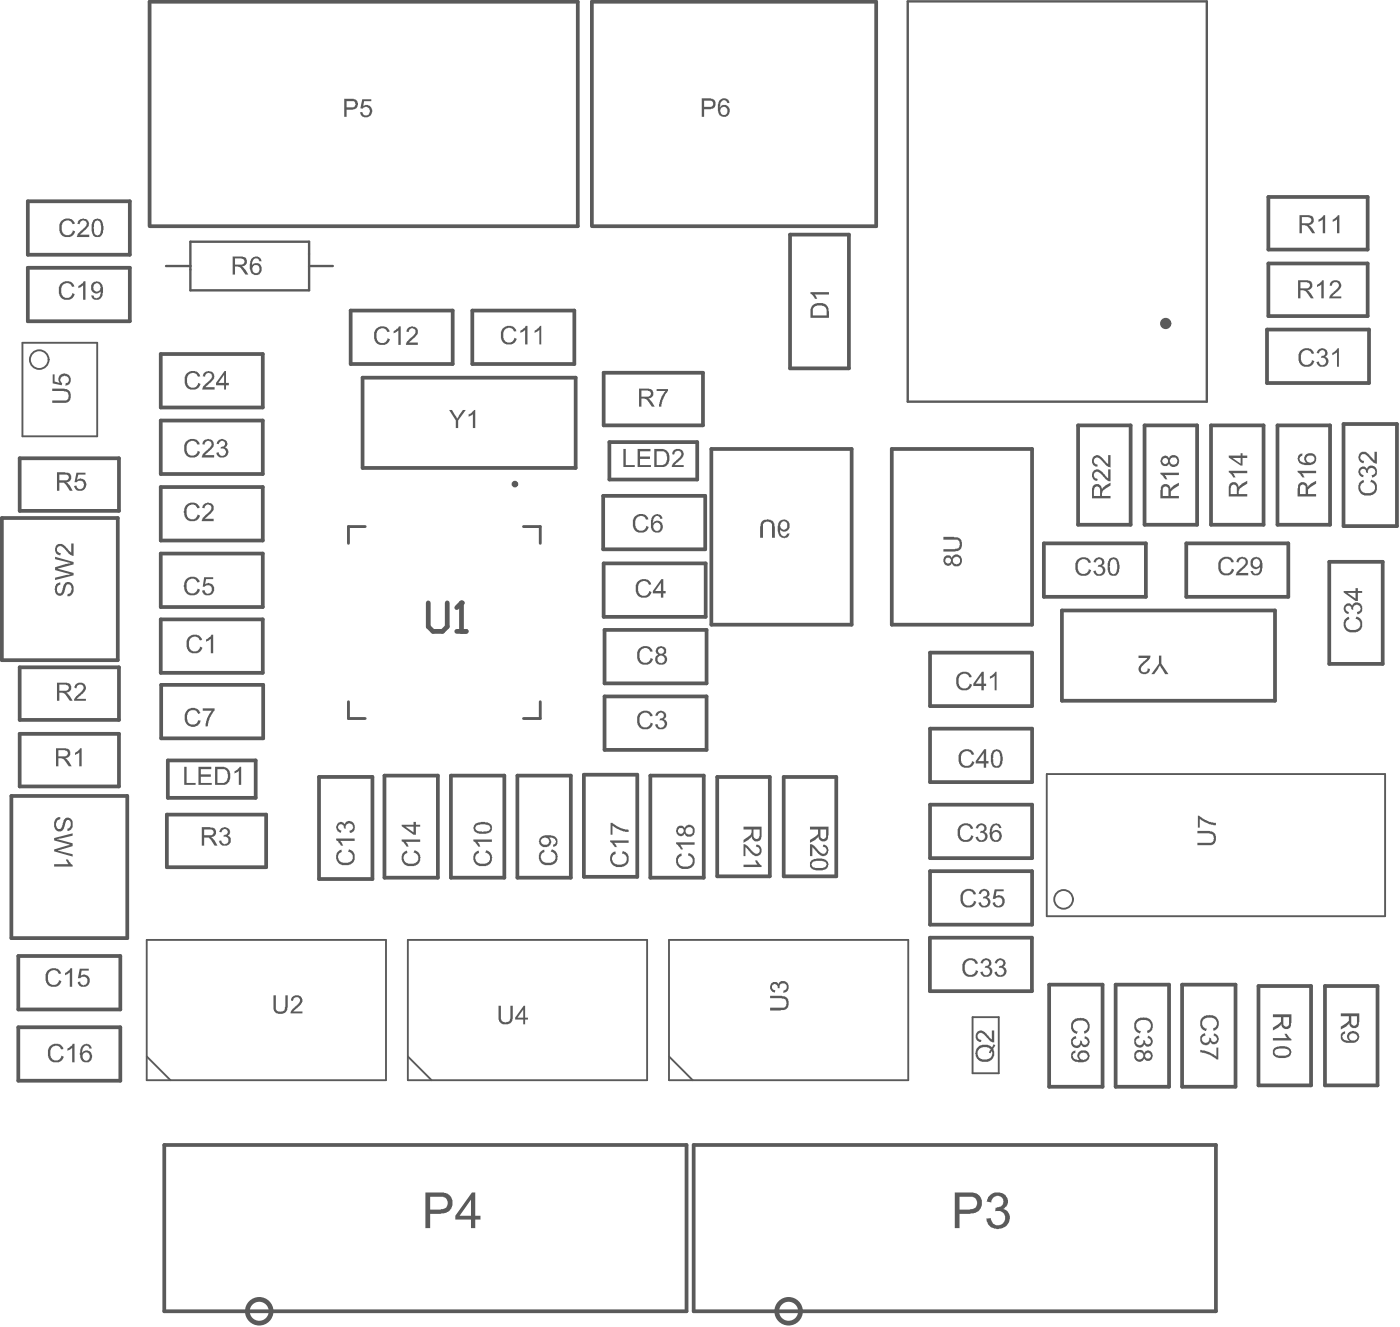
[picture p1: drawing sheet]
<svg xmlns="http://www.w3.org/2000/svg" width="249mm" height="236mm" viewBox="0 0 249 236" stroke-linecap="round" stroke-linejoin="round" font-family="sans-serif">
<path d="M161.7 .2h53.3v71.3h-53.3zM29.6 47.4h4.3M33.9 43.1h21.2v8.6h-21.2zM55.1 47.4h4.2" fill="none" stroke="#5a5a5a" stroke-width=".42"/>
<path d="M65.1 93.8h-3v3M93.3 93.8h2.9v3M62.1 125v3h3M96.2 125v3h-2.9" fill="none" stroke="#5a5a5a" stroke-width=".51"/>
<path d="M4 61.1h13.3v16.6h-13.3zM186.5 137.9h60.3v25.3h-60.3zM26.1 167.4h42.7v25h-42.7zM72.7 167.4h42.6v25h-42.6zM119.2 167.4h42.6v25h-42.6zM26.1 188.2l4.3 4.2M72.7 188.2l4.2 4.2M119.2 188.2l4.2 4.2M173.3 181.2h4.6v10h-4.6z" fill="none" stroke="#5a5a5a" stroke-width=".33"/>
<g fill="none" stroke="#5a5a5a" stroke-width=".67">
<path d="M5 35.9h18.1v9.5h-18.1zM226 35.1h17.7v9.4h-17.7zM5 47.7h18.1v9.5h-18.1zM26.6 40.3v-40h76.3v40h-76.1M62.5 55.3h18.1v9.5h-18.1zM84.1 55.3h18.2v9.5h-18.2zM105.4 40.3v-40h50.7v40h-50.5M140.7 41.8h10.5v23.8h-10.5zM225.7 58.7h18.2v9.5h-18.2zM226 46.9h17.7v9.4h-17.7zM28.6 63.1h18.2v9.5h-18.2zM28.6 74.9h18.2v9.5h-18.2z"/>
<path d="M64.6 67.3h38v16h-38zM107.5 66.4h17.7v9.4h-17.7zM108.6 78.7h15.6v6.7h-15.6zM126.7 80h25v31.3h-25zM158.9 80h25v31.3h-25zM192.1 75.8h9.3v17.7h-9.3zM203.9 75.8h9.4v17.7h-9.4zM215.7 75.8h9.4v17.7h-9.4zM227.6 75.8h9.4v17.7h-9.4zM239.4 75.5h9.5v18.2h-9.5zM.3 92.3h20.7v25.3h-20.7zM3.5 81.6h17.7v9.4h-17.7z"/>
<path d="M28.6 86.8h18.2v9.5h-18.2zM28.6 98.6h18.2v9.5h-18.2zM107.5 88.3h18.1v9.5h-18.1zM186 96.8h18.1v9.5h-18.1zM211.3 96.8h18.2v9.5h-18.2zM3.5 118.9h17.7v9.3h-17.7zM28.6 110.3h18.2v9.5h-18.2zM107.5 100.4h18.2v9.5h-18.2zM107.7 112.2h18.2v9.5h-18.2zM165.7 116.2h18.2v9.6h-18.2zM189.2 108.7h37.9v16.1h-37.9zM236.8 100.1h9.5v18.2h-9.5z"/>
<path d="M3.5 130.7h17.7v9.4h-17.7zM28.7 122h18.2v9.5h-18.2zM29.9 135.4h15.7v6.7h-15.7zM56.8 138.4h9.6v18.2h-9.6zM68.5 138.1h9.5v18.2h-9.5zM80.3 138.1h9.6v18.2h-9.6zM92.2 138.1h9.5v18.2h-9.5zM104 138h9.5v18.2h-9.5zM107.7 124h18.2v9.6h-18.2zM115.9 138.1h9.5v18.2h-9.5zM127.8 138.4h9.3v17.7h-9.3zM139.6 138.4h9.4v17.7h-9.4z"/>
<path d="M165.7 129.8h18.2v9.5h-18.2zM2 141.8h20.7v25.3h-20.7zM29.7 145.1h17.7v9.4h-17.7zM165.7 143.3h18.2v9.5h-18.2zM165.7 155.2h18.2v9.5h-18.2zM3.3 170.3h18.1v9.5h-18.1zM165.7 167h18.1v9.5h-18.1zM186.9 175.4h9.5v18.2h-9.5zM198.8 175.4h9.5v18.2h-9.5zM210.6 175.4h9.5v18.2h-9.5zM224.2 175.6h9.4v17.7h-9.4zM236 175.6h9.4v17.7h-9.4z"/>
<path d="M3.3 183h18.1v9.5h-18.1zM29.3 203.9h93v29.7h-93zM123.6 203.9h93v29.7h-93z"/>
</g>
<g fill="#5a5a5a">
<path d="M113.9 126.9h.1a1.38 1.38 0 0 1 2.3 .6l-.4 .1a1.01 1.01 0 0 0-1.2-.7 1.01 1.01 0 0 0-.8 1.2 1.17 1.17 0 0 0 .6 1.4 .93 .93 0 0 0 1.4-.8l.4 .3a1.46 1.46 0 0 1-1.8 .9 1.46 1.46 0 0 1-1-1.8 1.37 1.37 0 0 1 .4-1.1z"/>
<path d="M117.1 126.8a.98 .98 0 0 1 1.1-.1 .98 .98 0 0 1 .5 1l-.5 .4a.92 .92 0 0 1 .6 1.1 .92 .92 0 0 1-1 .7 .89 .89 0 0 1-1.1-.9h.4a.64 .64 0 0 0 .7 .6 .64 .64 0 0 0 .6-.6 .6 .6 0 0 0-.3-.6 .6 .6 0 0 0-.6 0l.2-.5a.34 .34 0 0 0 .5-.2 .54 .54 0 0 0-.4-.8 .54 .54 0 0 0-.7 .6l-.4-.1z"/>
<path d="M113.2 91.9h.1a1.38 1.38 0 0 1 2.2 .6l-.4 .1a1 1 0 0 0-1.1-.7 1 1 0 0 0-.8 1.1 1.33 1.33 0 0 0 .7 1.5 .89 .89 0 0 0 1.2-.8l.4 .1a1.39 1.39 0 0 1-1.9 1 1.81 1.81 0 0 1-.7-2.5z"/>
<path d="M60.3 151.6l.5-.3 .1 .4a1 1 0 0 0-.7 1.2 1 1 0 0 0 1.1 .8 1.33 1.33 0 0 0 1.5-.8v-.1a1 1 0 0 0-.8-1.1l.3-.4a1.46 1.46 0 0 1 .9 1.8 1.46 1.46 0 0 1-1.8 1 1.5 1.5 0 0 1-1.4-2.1z"/>
<path d="M59.9 149.4h3.3v.4h-2.6l.6 .8h-.5l-.4-.7-.4-.2z"/>
<path d="M60.3 146.5a.85 .85 0 0 1 1.1 .2v.1a.92 .92 0 0 1 1.1-.6 .92 .92 0 0 1 .7 1 .89 .89 0 0 1-.9 1.1v-.3a.68 .68 0 0 0 .6-.7 .68 .68 0 0 0-.8-.6 .68 .68 0 0 0-.5 .8l.1 .1h-.4a.64 .64 0 0 0-.3-.7 .64 .64 0 0 0-.7 .1 .64 .64 0 0 0 .5 .9l-.2 .4a1.08 1.08 0 0 1-.3-1.8z"/>
<path d="M72 151.7l.5-.2 .1 .4a1.03 1.03 0 0 0-.6 1.3 1.03 1.03 0 0 0 1.3 .6h.1a.98 .98 0 0 0 1-.6 .98 .98 0 0 0-.3-1.1l-.2-.2h-.2l.1-.4a1.34 1.34 0 0 1 1.1 1.7 1.9 1.9 0 0 1-2.8 .8l-.1-.1a1.64 1.64 0 0 1 0-2.2z"/>
<path d="M71.6 149.5h3.3v.4h-2.6l.5 .9h-.4l-.3-.6-.5-.3z"/>
<path d="M80 73h.5l.8 1.3a.22 .22 0 0 0 .2 .2 .22 .22 0 0 0 .2-.3l.8-1.2h.5l-1.4 1.9v1.3h-.4v-1.3z"/>
<path d="M83.5 73.8l.4-.2 .5-.6h.3v3.2h-.5v-2.5l-.1 .3-.5 .2z"/>
<path d="M109.3 151.7l.3-.1 .1 .5a1 1 0 0 0-.7 1 1 1 0 0 0 1 .9h.2a1.29 1.29 0 0 0 1.4-.5 1.02 1.02 0 0 0-.8-1.5l.2-.4a1.33 1.33 0 0 1 1 1.6 1.45 1.45 0 0 1-1.7 1.2 1.5 1.5 0 0 1-1.5-.9 1.5 1.5 0 0 1 .5-1.8z"/>
<path d="M108.7 149.7h3.3v.4h-2.5l.5 .8h-.5l-.4-.7-.4-.3z"/>
<path d="M108.8 146.6h.3l1.5 .9 1.4 .3v.4l-1-.1-1.2-.5-.7-.5v1.6h-.3z"/>
<path d="M113.9 115.4h.1a1.38 1.38 0 0 1 2.3 .6l-.4 .1a1 1 0 0 0-1.2-.7 1 1 0 0 0-.8 1.1 1.33 1.33 0 0 0 .8 1.5 .89 .89 0 0 0 1.2-.8l.4 .2a1.39 1.39 0 0 1-1.9 .9 1.81 1.81 0 0 1-.7-2.5z"/>
<path d="M113.7 103.5h.1a1.38 1.38 0 0 1 2.3 .6l-.5 .1a1 1 0 0 0-1.1-.7 1 1 0 0 0-.8 1.1 1.33 1.33 0 0 0 .7 1.5 .89 .89 0 0 0 1.2-.8l.5 .1a1.39 1.39 0 0 1-2 1 1.81 1.81 0 0 1-.7-2.5z"/>
<path d="M120.9 152.2l.5-.2 .1 .4a1.01 1.01 0 0 0-.7 1.2 1.01 1.01 0 0 0 1.2 .8 1.1 1.1 0 0 0 1.1-.4 1.1 1.1 0 0 0 .1-1.3l-.2-.2-.4-.1 .1-.4a1.42 1.42 0 0 1 1.1 1.1 1.42 1.42 0 0 1-.6 1.4 2.36 2.36 0 0 1-2.3-.1 1.64 1.64 0 0 1 0-2.2z"/>
<path d="M120.4 150h3.3v.5h-2.5l.4 .6v.2h-.3l-.4-.7-.5-.3z"/>
<path d="M168.1 95.6l1.9 .1a1.26 1.26 0 0 1 1.2 .5 1.26 1.26 0 0 1 .1 1.4 1.36 1.36 0 0 1-1.4 .6h-1.8v-.4l2.2-.1a.7 .7 0 0 0 .6-1 .78 .78 0 0 0-1-.6h-1.8z"/>
<path d="M194.9 83.8a1.28 1.28 0 0 1 1.7 .6l.8 .8v-1.6h.4v2.1a1.35 1.35 0 0 1-1.1-.7l-.3-.3a1.33 1.33 0 0 0-1.1-.7 .65 .65 0 0 0-.4 .8 .65 .65 0 0 0 .7 .5l-.1 .3a1.03 1.03 0 0 1-1-1.2z"/>
<path d="M194.9 81.2a1.16 1.16 0 0 1 1.6 .5l.9 1v-1.6h.4v2.2l-.1-.1a1.4 1.4 0 0 1-1-.8l-.2-.1a1.34 1.34 0 0 0-1.2-.8 .65 .65 0 0 0-.4 .7 .65 .65 0 0 0 .7 .6l-.1 .4a1.11 1.11 0 0 1-1-.8 1.11 1.11 0 0 1 .4-1.2z"/>
<path d="M242.4 85.7l.5-.2 .1 .4a1 1 0 0 0-.7 1.2 1 1 0 0 0 1.1 .7 1.33 1.33 0 0 0 1.6-.7 .89 .89 0 0 0-.9-1.2l.3-.4a1.46 1.46 0 0 1 .9 1.8 1.46 1.46 0 0 1-1.8 1 1.5 1.5 0 0 1-1.4-2.2z"/>
<path d="M242.4 83.2a.73 .73 0 0 1 1.1 .3 .92 .92 0 0 1 1.1-.6 .92 .92 0 0 1 .7 1v.1a1.03 1.03 0 0 1-.8 1l-.1-.4a.64 .64 0 0 0 .6-.6 .64 .64 0 0 0-.6-.7 .6 .6 0 0 0-.6 .3 .6 .6 0 0 0 0 .7l-.4-.2a.34 .34 0 0 0-.3-.5 .54 .54 0 0 0-.8 .4 .54 .54 0 0 0 .6 .6l-.1 .4a1.08 1.08 0 0 1-.4-1.8z"/>
<path d="M242.4 80.6a1.16 1.16 0 0 1 1.6 .5l.9 .9v-1.5h.4l-.1 2.1a3.8 3.8 0 0 1-1.7-1.5 .62 .62 0 0 0-1 0 .62 .62 0 0 0 .4 1v.4a1.06 1.06 0 0 1-.6-1.8z"/>
<path d="M174.2 183.7a1.16 1.16 0 0 1 1.6 .5l.9 1v-1.7h.4l-.1 2.2a1.35 1.35 0 0 1-1.1-.8l-.1-.2a1.45 1.45 0 0 0-1.2-.7 .65 .65 0 0 0-.5 .7 .65 .65 0 0 0 .7 .5v.5a1.15 1.15 0 0 1-.6-2z"/>
<path d="M202.6 181.5l.5-.2h.6a1.52 1.52 0 0 1 1.5 .6 1.52 1.52 0 0 1 0 1.6l-.8 .6v-.5a1 1 0 0 0 .6-1.1 1 1 0 0 0-1.1-.8 1.33 1.33 0 0 0-1.5 .7 1.02 1.02 0 0 0 .9 1.2l-.3 .5a1.49 1.49 0 0 1-.4-2.6z"/>
<path d="M202.4 184.6l.5-.1 .1 .4a.64 .64 0 0 0-.7 .6 .64 .64 0 0 0 .7 .7 .6 .6 0 0 0 .6-.3 .6 .6 0 0 0 0-.7l.4 .2a.34 .34 0 0 0 .3 .5 .54 .54 0 0 0 .7-.4 .54 .54 0 0 0-.6-.6l.1-.4a.98 .98 0 0 1 .9 1.1 .98 .98 0 0 1-1.1 .8l-.5-.4a.92 .92 0 0 1-1 .6 .92 .92 0 0 1-.7-.9v-.6z"/>
<path d="M214.3 181.1l.5-.3h.6a1.52 1.52 0 0 1 1.5 .7 1.52 1.52 0 0 1 .1 1.6l-.8 .5-.1-.4a1 1 0 0 0 .7-1.2 1 1 0 0 0-1.1-.7 1.33 1.33 0 0 0-1.5 .7 1.02 1.02 0 0 0 .8 1.2l-.2 .4a1.49 1.49 0 0 1-.5-2.5z"/>
<path d="M214.2 184.2l.5-.1 .1 .4a.64 .64 0 0 0-.7 .6 .64 .64 0 0 0 .7 .6 .6 .6 0 0 0 .6-.2 .6 .6 0 0 0 0-.7l.4 .2a.34 .34 0 0 0 .2 .5 .54 .54 0 0 0 .8-.4 .54 .54 0 0 0-.6-.6l.1-.4a.98 .98 0 0 1 .8 1.1 .98 .98 0 0 1-1.1 .8l-.4-.4a.92 .92 0 0 1-1 .6 .92 .92 0 0 1-.8-1v-.6z"/>
<path d="M213.8 187l1.6 .4 .8 .4 .5 .4v-1.6h.3v2.1h-.3l-1.2-.8-.9-.4-.8-.1z"/>
<path d="M9 186.3h.1a1.38 1.38 0 0 1 2.2 .5l-.4 .1a1 1 0 0 0-1.2-.6 1 1 0 0 0-.7 1.1 1.33 1.33 0 0 0 .7 1.5 .89 .89 0 0 0 1.2-.9l.4 .2a1.39 1.39 0 0 1-1.9 .9 1.81 1.81 0 0 1-.7-2.4z"/>
<path d="M12.1 186.7l.6-.4 .2-.4h.4v3.3h-.4v-2.5l-.9 .5z"/>
<path d="M8.5 172.8h.1a1.38 1.38 0 0 1 2.3 .6l-.4 .1a1 1 0 0 0-1.2-.7 1 1 0 0 0-.8 1.1 1.33 1.33 0 0 0 .8 1.5 .89 .89 0 0 0 1.2-.8l.4 .1a1.39 1.39 0 0 1-1.9 1 1.81 1.81 0 0 1-.7-2.5z"/>
<path d="M11.7 173.2l.6-.3 .2-.4h.4v3.3h-.5v-2.6l-.8 .5z"/>
<path d="M14.2 172.5h1.6v.4h-1.3l-.1 .9a1.06 1.06 0 0 1 1.4 .3 1.06 1.06 0 0 1-.2 1.4 1.25 1.25 0 0 1-1.6-.1l-.1-.5 .4-.1a.64 .64 0 0 0 .6 .7 .64 .64 0 0 0 .7-.7 .72 .72 0 0 0-.4-.8 .72 .72 0 0 0-.9 .2h-.4z"/>
<path d="M13.4 134l.5-.2 .4-.5h.2v3.2h-.4v-2.5l-.1 .2-.6 .3z"/>
<path d="M13.6 84.2h1.6v.3h-1.2l-.2 1a1 1 0 0 1 1.3 0 1 1 0 0 1 .1 1.3 1.08 1.08 0 0 1-1.1 .6 1.08 1.08 0 0 1-.9-.8l.4-.1a.68 .68 0 0 0 .8 .6 .68 .68 0 0 0 .6-.8 .76 .76 0 0 0-.6-.7 .76 .76 0 0 0-.8 .3h-.3z"/>
<path d="M10.9 50.4h.1a1.38 1.38 0 0 1 2.3 .6l-.4 .1a1 1 0 0 0-1.2-.7 1 1 0 0 0-.8 1.1 1.33 1.33 0 0 0 .8 1.6 .89 .89 0 0 0 1.2-.9l.4 .2a1.39 1.39 0 0 1-2 .9 1.81 1.81 0 0 1-.6-2.4z"/>
<path d="M14 50.9l.6-.4 .3-.4h.3v3.3h-.4v-2.5l-.8 .5z"/>
<path d="M11 39.3h.1a1.38 1.38 0 0 1 2.3 .6h-.5a1 1 0 0 0-1.1-.6 1 1 0 0 0-.8 1.1 1.33 1.33 0 0 0 .8 1.5 .89 .89 0 0 0 1.1-.9l.5 .2a1.39 1.39 0 0 1-2 .9 1.81 1.81 0 0 1-.7-2.4z"/>
<path d="M14.2 39.1a1.04 1.04 0 0 1 1.6 .7 1.33 1.33 0 0 1-.7 1.2l-.8 .8h1.6v.4h-2.2a2.72 2.72 0 0 1 1.4-1.6v-.1a.89 .89 0 0 0 .2-1.1 .66 .66 0 0 0-.7-.1 .66 .66 0 0 0-.4 .6h-.4l.1-.5z"/>
<path d="M39.4 147.5a1.07 1.07 0 0 1 1.5 .2 .89 .89 0 0 1-.3 1.1h-.1a.85 .85 0 0 1 .6 .7 .85 .85 0 0 1-.3 .9 1.04 1.04 0 0 1-1.1 .2 1.04 1.04 0 0 1-.7-.8l.4-.1a.64 .64 0 0 0 .7 .6 .64 .64 0 0 0 .6-.6 .64 .64 0 0 0-.6-.7l-.3 .1 .1-.3a.57 .57 0 0 0 .6-.5 .57 .57 0 0 0-.3-.6l-.6 .1-.2 .5-.3-.1z"/>
<path d="M33.6 126.3h.1a1.38 1.38 0 0 1 2 .7l-.4 .2a.94 .94 0 0 0-1-.8 .94 .94 0 0 0-.9 1 1.53 1.53 0 0 0 .3 1.5 1.06 1.06 0 0 0 1.7-.6l.4 .1-.1 .1a1.44 1.44 0 0 1-1.7 .9 1.44 1.44 0 0 1-1.1-1.6 1.93 1.93 0 0 1 .7-1.5z"/>
<path d="M36.1 126.2h2.1v.4l-.2 .2-.6 1-.4 1.6h-.4l.1-.9 .6-1.4 .4-.5h-1.6z"/>
<path d="M33.7 113.4a1.38 1.38 0 0 1 2.3 .6l-.4 .1a1 1 0 0 0-1.2-.7 1 1 0 0 0-.7 1.1 1.33 1.33 0 0 0 .7 1.5 .89 .89 0 0 0 1.2-.8l.4 .1a1.39 1.39 0 0 1-1.9 1 1.81 1.81 0 0 1-.7-2.5z"/>
<path d="M36.8 113.8l.6-.3 .2-.4h.4v3.3h-.4v-2.6l-.9 .5z"/>
<path d="M33.2 78.5h.1a1.38 1.38 0 0 1 2.3 .6l-.4 .1a1.01 1.01 0 0 0-1.2-.7 1.01 1.01 0 0 0-.8 1.2 1.17 1.17 0 0 0 .6 1.4 .93 .93 0 0 0 1.4-.8l.4 .3a1.46 1.46 0 0 1-1.8 .9 1.46 1.46 0 0 1-1-1.8 1.37 1.37 0 0 1 .4-1.1z"/>
<path d="M36.5 78.4a1.04 1.04 0 0 1 1.6 .6 1.33 1.33 0 0 1-.7 1.2l-.9 .9h1.6v.4h-2.2a2.72 2.72 0 0 1 1.4-1.6v-.1a.89 .89 0 0 0 .3-1.1 .69 .69 0 0 0-1.1 .5l-.5-.1 .1-.4z"/>
<path d="M39 78.4a.97 .97 0 0 1 1-.1 .97 .97 0 0 1 .5 .9l-.1 .3-.3 .2a.93 .93 0 0 1 .6 1.1 .93 .93 0 0 1-1.1 .7 .87 .87 0 0 1-1-.9h.3a.68 .68 0 0 0 .8 .6 .68 .68 0 0 0 .5-.8 .68 .68 0 0 0-.8-.5l-.1 .1v-.4a.64 .64 0 0 0 .7-.3 .64 .64 0 0 0-.1-.7 .64 .64 0 0 0-.9 .5l-.4-.1 .1-.3z"/>
<path d="M33.3 66.4h.1a1.38 1.38 0 0 1 2.3 .6l-.4 .1a1 1 0 0 0-1.2-.7 1 1 0 0 0-.8 1.1 1.33 1.33 0 0 0 .8 1.5 .89 .89 0 0 0 1.2-.8l.4 .2a1.39 1.39 0 0 1-2 .9 1.81 1.81 0 0 1-.6-2.5z"/>
<path d="M36.5 66.3a1.04 1.04 0 0 1 1.6 .6 1.33 1.33 0 0 1-.6 1.2l-.9 .9h1.6v.4h-2.2a2.72 2.72 0 0 1 1.4-1.6 1.03 1.03 0 0 0 .2-1.2 .66 .66 0 0 0-.7-.1 .66 .66 0 0 0-.4 .6l-.4-.1 .1-.4z"/>
<path d="M67.1 58.5h.1a1.38 1.38 0 0 1 2.2 .6h-.4a1 1 0 0 0-1.1-.6 1 1 0 0 0-.8 1.1 1.33 1.33 0 0 0 .7 1.5 .89 .89 0 0 0 1.2-.9l.4 .2a1.39 1.39 0 0 1-1.9 .9 1.81 1.81 0 0 1-.7-2.4z"/>
<path d="M70.2 58.9l.6-.3 .3-.5h.3v3.3h-.4v-2.5l-.9 .5z"/>
<path d="M72.8 58.3a1.06 1.06 0 0 1 1.6 .6 1.64 1.64 0 0 1-.7 1.3l-.8 .8h1.5v.4h-2.1l.2-.6 .7-.6a1.35 1.35 0 0 0 .8-1.4 .63 .63 0 0 0-.6-.3 .63 .63 0 0 0-.6 .5v.1h-.4l.1-.5z"/>
<path d="M64.5 17.7h1.6v.3h-1.2l-.1 .9a1.01 1.01 0 0 1 1.3 .1 1.01 1.01 0 0 1 0 1.3 1.08 1.08 0 0 1-1.1 .6 1.08 1.08 0 0 1-.9-.9h.4a.68 .68 0 0 0 .8 .6 .68 .68 0 0 0 .6-.8 .68 .68 0 0 0-.5-.8 .68 .68 0 0 0-.8 .4l-.4-.1z"/>
<path d="M88.8 179.1h.4v2.1a.86 .86 0 0 0 1 .9 .86 .86 0 0 0 .7-1.1v-1.9h.5v1.9a1.23 1.23 0 0 1-.5 1.3l-.6 .1a1.19 1.19 0 0 1-1.5-1.4z"/>
<path d="M89.7 58.4a1.38 1.38 0 0 1 2.3 .6l-.4 .1a1 1 0 0 0-1.2-.7 1 1 0 0 0-.7 1.1 1.33 1.33 0 0 0 .7 1.5 .89 .89 0 0 0 1.2-.8l.4 .1a1.39 1.39 0 0 1-1.9 1 1.81 1.81 0 0 1-.7-2.5z"/>
<path d="M92.8 58.8l.6-.3 .2-.5h.4v3.3h-.4v-2.5l-.9 .5z"/>
<path d="M95.3 58.8l.6-.3 .3-.5h.2v3.3h-.3v-2.5l-.9 .5z"/>
<path d="M135.9 92.7h.1a1.46 1.46 0 0 1 1.9 .4l.1 .7v2h-.5v-2a.82 .82 0 0 0-.6-.9 .82 .82 0 0 0-1 .6v2.3h-.5l.1-2.1a1.08 1.08 0 0 1 .4-1z"/>
<path d="M171.5 158.7h.1a1.38 1.38 0 0 1 2.3 .6h-.4a1.01 1.01 0 0 0-1.2-.6 1.01 1.01 0 0 0-.8 1.2 1.17 1.17 0 0 0 .6 1.3 .93 .93 0 0 0 1.4-.8l.4 .3a1.46 1.46 0 0 1-1.8 .9 1.46 1.46 0 0 1-1-1.7 1.37 1.37 0 0 1 .4-1.1z"/>
<path d="M174.8 158.5a.98 .98 0 0 1 1 0 .98 .98 0 0 1 .5 .9l-.4 .5a.92 .92 0 0 1 .5 1 .92 .92 0 0 1-1 .7 .89 .89 0 0 1-1.1-.8l.5-.1a.64 .64 0 0 0 .6 .7 .64 .64 0 0 0 .6-.7 .6 .6 0 0 0-.2-.6 .6 .6 0 0 0-.7 0l.2-.4a.34 .34 0 0 0 .5-.3 .54 .54 0 0 0-.4-.7 .54 .54 0 0 0-.6 .6l-.5-.1z"/>
<path d="M177.2 158.4h1.6v.4h-1.3l-.1 .9a1.06 1.06 0 0 1 1.4 .2 1.06 1.06 0 0 1-.2 1.5 1.04 1.04 0 0 1-1 .2 1.04 1.04 0 0 1-.7-.8l.4-.1a.64 .64 0 0 0 .6 .7 .64 .64 0 0 0 .7-.7 .72 .72 0 0 0-.4-.8 .72 .72 0 0 0-.8 .1l-.5 .1z"/>
<path d="M171 147h.1a1.38 1.38 0 0 1 2.3 .6l-.4 .1a1.01 1.01 0 0 0-1.2-.7 1.01 1.01 0 0 0-.8 1.2 1.17 1.17 0 0 0 .6 1.3 .93 .93 0 0 0 1.4-.7l.4 .2a1.46 1.46 0 0 1-1.8 .9 1.46 1.46 0 0 1-1-1.7 1.37 1.37 0 0 1 .4-1.1z"/>
<path d="M174.2 146.8a.98 .98 0 0 1 1.1 0 .98 .98 0 0 1 .5 .9l-.5 .5a.92 .92 0 0 1 .6 1 .92 .92 0 0 1-1 .7 .89 .89 0 0 1-1.1-.8l.4-.1a.64 .64 0 0 0 .7 .7 .64 .64 0 0 0 .6-.7 .6 .6 0 0 0-.3-.6 .6 .6 0 0 0-.6 0l.2-.4a.34 .34 0 0 0 .5-.3 .54 .54 0 0 0-.4-.7 .54 .54 0 0 0-.7 .6l-.4-.1z"/>
<path d="M171.2 133.8h.1a1.38 1.38 0 0 1 2.3 .6l-.5 .1a1 1 0 0 0-1.1-.7 1 1 0 0 0-.8 1.1 1.33 1.33 0 0 0 .8 1.5 .89 .89 0 0 0 1.1-.8l.5 .1a1.39 1.39 0 0 1-2 1 1.81 1.81 0 0 1-.7-2.5z"/>
<path d="M170.8 120h.1a1.38 1.38 0 0 1 2.2 .6l-.4 .1a1 1 0 0 0-1.1-.7 1 1 0 0 0-.8 1.1 1.33 1.33 0 0 0 .7 1.5 .89 .89 0 0 0 1.2-.8l.4 .1a1.39 1.39 0 0 1-1.9 1 1.81 1.81 0 0 1-.7-2.5z"/>
<path d="M176.4 120.4l.6-.3 .3-.4h.2v3.3h-.3v-2.6l-.8 .5z"/>
<path d="M192 99.6h.1a1.38 1.38 0 0 1 2.3 .6l-.4 .1a1.01 1.01 0 0 0-1.3-.7 1.01 1.01 0 0 0-.7 1.2 1.17 1.17 0 0 0 .6 1.3 .93 .93 0 0 0 1.4-.7l.4 .2a1.46 1.46 0 0 1-1.8 1 1.46 1.46 0 0 1-1-1.8 1.37 1.37 0 0 1 .4-1.1z"/>
<path d="M195.2 99.4a.98 .98 0 0 1 1.1 0 .98 .98 0 0 1 .4 1l-.4 .4a.92 .92 0 0 1 .6 1.1 .92 .92 0 0 1-1 .7 .89 .89 0 0 1-1.1-.9l.4-.1a.64 .64 0 0 0 .7 .7 .64 .64 0 0 0 .6-.7 .6 .6 0 0 0-.3-.6 .6 .6 0 0 0-.6 0l.1-.4a.34 .34 0 0 0 .5-.2 .54 .54 0 0 0-.4-.8 .54 .54 0 0 0-.6 .6l-.4-.1z"/>
<path d="M213.3 148h2a1.31 1.31 0 0 1 1.3 .9 1.31 1.31 0 0 1-.5 1.5l-.2 .1h-2.6v-.4h1.9a.87 .87 0 0 0 .9-.3 .87 .87 0 0 0 0-1l-.1-.2-.6-.2h-2.1z"/>
<path d="M213.4 145.3h.3l.6 .5 1.1 .6 1.2 .2v.4l-1.2-.2-1.7-.9v1.5h-.3z"/>
<path d="M217.5 99.5h.1a1.38 1.38 0 0 1 2.2 .6l-.4 .1a1 1 0 0 0-1.2-.7 1 1 0 0 0-.7 1.1 1.33 1.33 0 0 0 .7 1.5 .89 .89 0 0 0 1.2-.8l.4 .2a1.39 1.39 0 0 1-1.9 .9 1.81 1.81 0 0 1-.7-2.5z"/>
<path d="M220.7 99.3a1.04 1.04 0 0 1 1.6 .7 1.33 1.33 0 0 1-.7 1.2l-.8 .9h1.6v.4h-2.2a2.72 2.72 0 0 1 1.3-1.6 1.03 1.03 0 0 0 .3-1.2 .66 .66 0 0 0-.7-.1 .66 .66 0 0 0-.4 .6l-.4-.1v-.4z"/>
<path d="M10.2 145.6l.5-.1v.4a.98 .98 0 0 0-.7 .8 .98 .98 0 0 0 .4 1h.3l.3-.3 .2-.6a1.15 1.15 0 0 1 1-1.2 1.32 1.32 0 0 1 .4 2.2l-.6 .2v-.4a.85 .85 0 0 0 .6-.7 .85 .85 0 0 0-.3-.8h-.3a1.46 1.46 0 0 0-.5 1.1 .94 .94 0 0 1-1.1 .9 .94 .94 0 0 1-.8-1.1 1.29 1.29 0 0 1 .6-1.4z"/>
<path d="M9.6 149.3l3.3-.9v.4l-2.7 .6 2.7 .8v.5l-2.7 .8 2.7 .6v.5l-3.3-1v-.3l2.9-.8-2.9-.8z"/>
<path d="M9.6 153.9h2.6l-.4-.7v-.1h.3l.4 .7 .4 .3v.3h-3.3z"/>
<path d="M13.6 121.8a1.07 1.07 0 0 1 1.7 .8l-.2 .6-1.4 1.2 1.6 .1v.3h-2.1a1.35 1.35 0 0 1 .8-1.1l.2-.2a1.33 1.33 0 0 0 .7-1.1 .65 .65 0 0 0-.8-.5 .65 .65 0 0 0-.5 .7l-.3-.1v-.3z"/>
<path d="M10.2 103.9l.5-.2v.5a.9 .9 0 0 0-.3 1.5h.1a.58 .58 0 0 0 .6-.6l.1-.2a1.16 1.16 0 0 1 1-1.2 1.26 1.26 0 0 1 .8 1.7v.1a.91 .91 0 0 1-1 .7v-.3a1 1 0 0 0 .7-1.4 .51 .51 0 0 0-.6-.4 .51 .51 0 0 0-.4 .6l-.1 .1a1.34 1.34 0 0 1-.8 1.3 1.02 1.02 0 0 1-1.1-1.1l.1-.6z"/>
<path d="M9.8 99.2l3.3 .9v.4l-2.9 .8 2.9 .8v.4l-3.3 .8v-.4l2.8-.6-2.8-.8v-.5l2.8-.7-2.8-.7z"/>
<path d="M10.1 97.1a1.12 1.12 0 0 1 1.6 .3l1 1v-1.6h.4v2.2a1.83 1.83 0 0 1-1.3-.9l-.4-.4a.85 .85 0 0 0-1.1-.3 .64 .64 0 0 0-.1 .7 .64 .64 0 0 0 .6 .4l-.1 .4a.97 .97 0 0 1-.8-1.3z"/>
<path d="M9.3 69.2h1.9a1.45 1.45 0 0 1 1.3 .8l.1 .2a1.23 1.23 0 0 1-.8 1.6h-2.5v-.5h1.9a.82 .82 0 0 0 .9-.3 .82 .82 0 0 0 0-.9l-.1-.3-.7-.2h-2z"/>
<path d="M9.4 66.7h.3v1.2l.9 .3a1.09 1.09 0 0 1 .2-1.4 1.09 1.09 0 0 1 1.5 0 1.13 1.13 0 0 1-.1 1.7l-.5 .2v-.4a.68 .68 0 0 0 .6-.8 .68 .68 0 0 0-.8-.6 .76 .76 0 0 0-.7 .6 .76 .76 0 0 0 .3 .8l-.1 .3-1.6-.3z"/>
<path d="M32.8 136.6h.4v2.9h1.6v.3h-2z"/>
<path d="M35.4 136.6h2.2v.4h-1.8v.9h1.8v.5h-1.8v1.1h1.9v.3h-2.3z"/>
<path d="M41.8 137.3l.5-.2 .4-.5h.3v3.2h-.5v-2.5l-.1 .2-.5 .3z"/>
<path d="M33.2 103.1a1.41 1.41 0 0 1 2.3 .5l.1 .1h-.4a1.02 1.02 0 0 0-1.3-.6 1.02 1.02 0 0 0-.7 1.2 1.06 1.06 0 0 0 .4 1.2 1.06 1.06 0 0 0 1.2 0l.4-.7 .4 .3a1.44 1.44 0 0 1-1.6 .9 1.44 1.44 0 0 1-1.2-1.4v-.4a1.37 1.37 0 0 1 .4-1.1z"/>
<path d="M36.4 102.8h1.6v.4h-1.3l-.2 .9a1.07 1.07 0 0 1 1.7 .6 1.07 1.07 0 0 1-1.2 1.3h-.1a.87 .87 0 0 1-.9-.8l.5-.1a.64 .64 0 0 0 .6 .7 .64 .64 0 0 0 .6-.7 .72 .72 0 0 0-.4-.8 .72 .72 0 0 0-.8 .2h-.4z"/>
<path d="M33.2 89.9a1.41 1.41 0 0 1 2.3 .5l.1 .1h-.4a1.02 1.02 0 0 0-1.3-.6 1.02 1.02 0 0 0-.7 1.2 1.06 1.06 0 0 0 .4 1.2 1.06 1.06 0 0 0 1.2 0l.4-.7 .4 .2a1.4 1.4 0 0 1-2.1 .9 1.86 1.86 0 0 1-.6-2.2z"/>
<path d="M36.5 89.7a1.04 1.04 0 0 1 1.6 .7 1.33 1.33 0 0 1-.7 1.2l-.9 .8h1.6v.4h-2.2l.2-.6 .7-.6a1.57 1.57 0 0 0 .8-1.1 .59 .59 0 0 0-.6-.6 .59 .59 0 0 0-.5 .6h-.5l.1-.5z"/>
<path d="M48.7 177.3h.4v1.9a.82 .82 0 0 0 .4 .9 .82 .82 0 0 0 .9 0l.3-.1 .1-.7v-2h.5v1.8a1.27 1.27 0 0 1-1.1 1.5 1.23 1.23 0 0 1-1.5-.8z"/>
<path d="M52.2 177.5a1.07 1.07 0 0 1 1.7 .8l-.3 .6-1.3 1.2 1.6 .1v.3h-2.1a1.35 1.35 0 0 1 .7-1.1l.3-.3a1.33 1.33 0 0 0 .7-1.1 .65 .65 0 0 0-.8-.4 .65 .65 0 0 0-.5 .7l-.3-.1v-.3z"/>
<path d="M84.8 151.7l.5-.2v.4a1.03 1.03 0 0 0-.5 1.3 1.03 1.03 0 0 0 1.2 .6h.2a.98 .98 0 0 0 1-.6 .98 .98 0 0 0-.3-1.1l-.2-.2h-.3l.2-.4a1.34 1.34 0 0 1 1 1.7 1.9 1.9 0 0 1-2.8 .8v-.1a1.64 1.64 0 0 1 0-2.2z"/>
<path d="M84.3 149.5h3.3v.4h-2.5l.5 .9h-.4l-.4-.6-.5-.3z"/>
<path d="M96.4 151.6l.5-.3 .1 .4a1 1 0 0 0-.6 1.2 1 1 0 0 0 1 .8 1.33 1.33 0 0 0 1.6-.8 .89 .89 0 0 0-.9-1.2l.2-.4a1.34 1.34 0 0 1 1 1.8 1.9 1.9 0 0 1-2.8 .7h-.1a1.64 1.64 0 0 1 0-2.2z"/>
<path d="M111.1 80h.4v2.8h1.6v.4h-2z"/>
<path d="M113.6 80h2.3v.4h-1.9v.9h1.8v.4h-1.8v1.1h2v.4h-2.4z"/>
<path d="M120.2 80h.1a.98 .98 0 0 1 1.1 .1 .98 .98 0 0 1 .3 1l-.2 .5-1.3 1.2h1.6v.4h-2.1a1.35 1.35 0 0 1 .7-1.1l.2-.2a1.45 1.45 0 0 0 .8-1.2 .65 .65 0 0 0-.8-.4 .65 .65 0 0 0-.5 .7l-.4-.1 .2-.5z"/>
<path d="M117 69.3h2v.3l-.5 .6-.5 1.1-.2 1.1h-.4v-.4l.4-1.3 .7-1.1h-1.5z"/>
<path d="M137.2 177.4h1.9a1.35 1.35 0 0 1 1.4 .8 1.35 1.35 0 0 1-.4 1.5l-1 .3h-1.9v-.5h1.9a.82 .82 0 0 0 .9-.4 .82 .82 0 0 0 0-.9l-.1-.2-.7-.2h-2z"/>
<path d="M137.5 175.1a.85 .85 0 0 1 1.2 .2 .85 .85 0 0 1 .7-.6 .85 .85 0 0 1 .8 .4 1.07 1.07 0 0 1-.6 1.8v-.5a.66 .66 0 0 0 .5-.8 .66 .66 0 0 0-1-.3l-.2 .2v.5h-.4a.54 .54 0 0 0-.3-.7 .54 .54 0 0 0-.7 .4 .54 .54 0 0 0 .5 .7v.4a1.03 1.03 0 0 1-.5-1.7z"/>
<path d="M144.3 150.4a1.96 1.96 0 0 1 1.5 1.2h.1a.73 .73 0 0 0 .7 .5 .73 .73 0 0 0 .7-.5v-.3a.59 .59 0 0 0-.6-.5v-.3a.97 .97 0 0 1 .8 1.3 .94 .94 0 0 1-.7 .7 .94 .94 0 0 1-1-.4l-1.1-1.2v1.6h-.4z"/>
<path d="M132.5 150.4a1.35 1.35 0 0 1 1.1 .7l.2 .3a1.33 1.33 0 0 0 1.1 .7 .65 .65 0 0 0 .4-.8 .65 .65 0 0 0-.6-.5v-.3a1.03 1.03 0 0 1 1 1.1 1 1 0 0 1-1.6 .6l-1.3-1.3v1.6h-.3z"/>
<path d="M132.5 154h2.5l-.3-.3-.2-.5h.4l.4 .6 .4 .4v.2h-3.2z"/>
<path d="M171.9 171h.1a1.38 1.38 0 0 1 2.2 .6l-.4 .1a1.01 1.01 0 0 0-1.2-.7 1.01 1.01 0 0 0-.7 1.2 1.17 1.17 0 0 0 .6 1.4 .93 .93 0 0 0 1.3-.8l.4 .3a1.46 1.46 0 0 1-1.8 .9 1.46 1.46 0 0 1-.9-1.8 1.37 1.37 0 0 1 .4-1.1z"/>
<path d="M175.1 170.9a.98 .98 0 0 1 1.1-.1 .98 .98 0 0 1 .4 1l-.4 .4a.92 .92 0 0 1 .6 1.1 .92 .92 0 0 1-1 .7 .89 .89 0 0 1-1.1-.9h.4a.64 .64 0 0 0 .6 .6 .64 .64 0 0 0 .7-.6 .6 .6 0 0 0-.3-.7 .6 .6 0 0 0-.7 .1l.2-.5a.34 .34 0 0 0 .5-.2 .54 .54 0 0 0-.4-.8 .54 .54 0 0 0-.6 .6l-.4-.1z"/>
<path d="M177.6 170.9a.97 .97 0 0 1 1.1-.1 .97 .97 0 0 1 .5 .9l-.1 .3-.4 .2a.93 .93 0 0 1 .6 1.1 .93 .93 0 0 1-1.1 .7 .87 .87 0 0 1-1-.9h.3a.68 .68 0 0 0 .8 .6 .68 .68 0 0 0 .6-.8 .68 .68 0 0 0-.8-.5l-.1 .1v-.4a.64 .64 0 0 0 .6-.3 .64 .64 0 0 0 0-.7 .64 .64 0 0 0-1 .5l-.4-.1 .1-.3z"/>
<path d="M206.5 116.8h.4v1.4l1.3 1.9h-.6l-.8-1.3a.22 .22 0 0 0-.2-.2 .22 .22 0 0 0-.2 .3l-.8 1.2h-.5l1.4-1.9z"/>
<path d="M202.8 116.8h2.1v.3l-.2 .4-.8 .7a1.17 1.17 0 0 0-.6 1.4 .63 .63 0 0 0 .7 .1 .63 .63 0 0 0 .4-.6h.5a.99 .99 0 0 1-.6 .9 .99 .99 0 0 1-1-.1 1 1 0 0 1 0-1.7l1.1-1h-1.6z"/>
<path d="M206.7 84.2h3.3v.4h-2.5l.5 .8h-.4l-.4-.6-.5-.4z"/>
<path d="M231.2 83.9h3.3v.4h-2.6l.5 .7h-.4l-.3-.6-.5-.3z"/>
<path d="M218.9 83.9h3.3v.4h-2.5l.4 .7h-.4l-.3-.5-.5-.4z"/>
<path d="M116.4 91.8a1 1 0 0 1 1.6 .6h-.3a.6 .6 0 0 0-.6-.5 .6 .6 0 0 0-.6 .5l-.2 .8a1 1 0 0 1 1.2-.3 1 1 0 0 1 .6 1.1 1.04 1.04 0 0 1-1 .9 1.04 1.04 0 0 1-1-.8l-.1-.6a2.02 2.02 0 0 1 .3-1.6zM116.6 93.3a.83 .83 0 0 0-.2 .8 .83 .83 0 0 0 .7 .5 .78 .78 0 0 0 .6-.9 .78 .78 0 0 0-.8-.6z"/>
<path d="M72.2 147.2l1.5 1.1v-1.1zM71.6 146.9h2.1v-.5h.4v.5h.8v.3h-.8v1.5h-.4l-2.1-1.5z"/>
<path d="M117.3 115.9a.52 .52 0 0 0 1 0 .52 .52 0 0 0-1 0zM117.1 117.4a.66 .66 0 0 0 1.3 0 .66 .66 0 0 0-1.3 0zM117.1 115.3a1.04 1.04 0 0 1 1.5 .2 .78 .78 0 0 1-.4 1.1 .97 .97 0 0 1 .5 1.4 .97 .97 0 0 1-1.4 .3 .9 .9 0 0 1-.6-.8 .9 .9 0 0 1 .6-.9 .67 .67 0 0 1-.5-.5 .67 .67 0 0 1 .3-.7z"/>
<path d="M117.7 103.8l-1 1.5h1zM117.8 103.2h.4v2.1h.4v.4h-.4v.8h-.5v-.8h-1.4v-.4z"/>
<path d="M120.8 148a.52 .52 0 0 0 1 0 .52 .52 0 0 0-1 0zM122.1 148a.65 .65 0 0 0 1.3 0 .65 .65 0 0 0-1.3 0zM120.7 147.2a.82 .82 0 0 1 1.3 .3 .97 .97 0 0 1 1.3-.5 .97 .97 0 0 1 .4 1.4 .93 .93 0 0 1-1.6 .3l-.1-.3a.74 .74 0 0 1-.8 .5 .74 .74 0 0 1-.7-.6l-.1-.5z"/>
<path d="M168.4 99.9a.52 .52 0 0 1 1 0 .52 .52 0 0 1-1 0zM169.8 99.8a.64 .64 0 0 1 1.2 0 .64 .64 0 0 1-1.2 0zM168.3 99.1a.98 .98 0 0 0-.2 1.1 .98 .98 0 0 0 .9 .6l.4-.2 .2-.3a.9 .9 0 0 0 1.5 .3 1.1 1.1 0 0 0 .2-1.2 1.1 1.1 0 0 0-.9-.6h-.5l-.3 .5a.82 .82 0 0 0-1.3-.2z"/>
<path d="M195.1 86.7l-.2 .5v1.1h1.1l-.1-1.4a.52 .52 0 0 0-.8-.2zM195 86.3a.89 .89 0 0 1 .9 0 .89 .89 0 0 1 .4 .9l.3-.5 1.2-.7v.5l-1.1 .7-.4 .5v.6h1.5v.5h-3.3v-1.8l.1-.4z"/>
<path d="M174.5 186.8a1.1 1.1 0 0 0-.2 1.4 1.1 1.1 0 0 0 1.2 .5 1.13 1.13 0 0 0 1.2-1.5l-.2 .4-.3-.1 .3-.7a1.87 1.87 0 0 0-2 0zM174.5 186.3l.7-.2a1.59 1.59 0 0 1 1.5 .5l.3-.6 .3 .2-.3 .6v.4a1.55 1.55 0 0 1-1.9 1.9 1.58 1.58 0 0 1-1.3-1.2 1.58 1.58 0 0 1 .7-1.6z"/>
<path d="M204 188.1a.52 .52 0 0 0 1 0 .52 .52 0 0 0-1 0zM202.7 187.4a.69 .69 0 0 0-.4 .7 .69 .69 0 0 0 .5 .6 .69 .69 0 0 0 .9-.8 .69 .69 0 0 0-1-.5zM202.5 187.1a.93 .93 0 0 1 1.3 .5 .74 .74 0 0 1 .9-.5 .74 .74 0 0 1 .6 .8 .79 .79 0 0 1-.4 1 .79 .79 0 0 1-1.1-.4 .97 .97 0 0 1-1.3 .5 .97 .97 0 0 1-.3-1.4v-.2z"/>
<path d="M14.7 186.2a1 1 0 0 1 1.6 .6h-.4a.55 .55 0 0 0-.5-.5 .55 .55 0 0 0-.6 .5l-.2 .3v.4a.99 .99 0 0 1 1.4-.3 .99 .99 0 0 1 .3 1.3 1.02 1.02 0 0 1-.9 .7 1.02 1.02 0 0 1-.9-.5 2.34 2.34 0 0 1 0-2.3zM15 187.5a.82 .82 0 0 0-.3 .9 .82 .82 0 0 0 .7 .6 .81 .81 0 0 0 .6-.7 .81 .81 0 0 0-.4-.8z"/>
<path d="M10.4 133.6v1.1h.9a.55 .55 0 0 0 .7-.3 .55 .55 0 0 0-.2-.7zM10 133.3h1.5a.89 .89 0 0 1 1 .8 .89 .89 0 0 1-.9 1l.4 .2 .8 1.2h-.5l-.7-1-.6-.4h-.6v1.4h-.4z"/>
<path d="M10.6 84.5v1h.9a.54 .54 0 0 0 .8-.4 .54 .54 0 0 0-.7-.6zM10.2 84.1h1.4a1.09 1.09 0 0 1 1.1 .7 .83 .83 0 0 1-.9 1.1l.3 .2 .3 .4 .5 .9h-.5l-.5-.8a.88 .88 0 0 0-.8-.6h-.5v1.4h-.4z"/>
<path d="M16.8 50.6l-.1 .4a.64 .64 0 0 0 .6 .9 .64 .64 0 0 0 .5-.9 .61 .61 0 0 0-.3-.5 .61 .61 0 0 0-.7 .1zM16.7 50.3a1.15 1.15 0 0 1 1.7 1.1v.4a1.5 1.5 0 0 1-.8 1.5 .95 .95 0 0 1-1.4-.7h.5a.56 .56 0 0 0 .5 .5 .56 .56 0 0 0 .6-.4l.1-.3v-.5a.97 .97 0 0 1-1.3 .2 .97 .97 0 0 1-.3-1.3v-.2z"/>
<path d="M16.9 39.4l-.2 .5v.8a1.05 1.05 0 0 0 .7 1.3 .95 .95 0 0 0 .6-1l-.1-.9a.65 .65 0 0 0-.2-.7 .65 .65 0 0 0-.8 0zM16.7 39.1a1.07 1.07 0 0 1 1.2 0 1.07 1.07 0 0 1 .5 1.1v.8a1.19 1.19 0 0 1-.9 1.2 1.03 1.03 0 0 1-1.2-1.1v-.4a2.22 2.22 0 0 1 .4-1.5z"/>
<path d="M36.4 147.7v1.1h.9a.54 .54 0 0 0 .8-.5 .54 .54 0 0 0-.7-.6zM35.9 147.3h1.6a1.21 1.21 0 0 1 1 .6 .92 .92 0 0 1-.9 1.2l.3 .2 .3 .4 .5 .9h-.5l-.5-.7a.88 .88 0 0 0-.8-.7h-.5v1.4h-.5z"/>
<path d="M39.9 66.8l-1 1.4h1zM40 66.1h.3v2.1h.5v.4h-.5v.8h-.4v-.8h-1.4v-.4z"/>
<path d="M41.9 46v1.1h.9a.55 .55 0 0 0 .7-.3 .55 .55 0 0 0-.3-.7zM41.4 45.7h1.6a.89 .89 0 0 1 1 .8 .89 .89 0 0 1-.9 1l.4 .2 .7 1.2h-.5l-.6-1-.6-.4h-.6v1.4h-.5z"/>
<path d="M44.9 45.9a.99 .99 0 0 1 1.6 .4l.1 .2h-.4a.6 .6 0 0 0-.6-.5 .6 .6 0 0 0-.6 .6l-.1 .7a.97 .97 0 0 1 1.4-.2 .97 .97 0 0 1 .2 1.3v.1a1.05 1.05 0 0 1-1.1 .5 1.05 1.05 0 0 1-.8-1 2.45 2.45 0 0 1 .2-2zM45.1 47.4v.1a.69 .69 0 0 0-.1 .8 .69 .69 0 0 0 .8 .3h.1a.74 .74 0 0 0 .4-.8 .74 .74 0 0 0-.6-.6h-.4z"/>
<path d="M61.7 18v1.1h.9a.58 .58 0 0 0 .7-.4 .58 .58 0 0 0-.4-.7zM61.3 17.6h1.3a.99 .99 0 0 1 1.2 .9 .99 .99 0 0 1-1.1 1h-1v1.3h-.4z"/>
<path d="M93.2 179.8l-1 1.5h1zM93.3 179.1h.3v2.2h.5v.3h-.5v.8h-.4v-.8h-1.4v-.3z"/>
<path d="M139 92.7a2.46 2.46 0 0 0 .1 2.9 .97 .97 0 0 0 1.6-.6h-.5a.6 .6 0 0 1-.6 .5 .6 .6 0 0 1-.5-.6l-.1-.6a.97 .97 0 0 0 1.2 .3 .97 .97 0 0 0 .5-1.3 1.03 1.03 0 0 0-1.7-.6zM139.3 92.9a.73 .73 0 0 1 .9 .3 .73 .73 0 0 1-.2 1v.1a.72 .72 0 0 1-.9-.3 .72 .72 0 0 1 .1-.9z"/>
<path d="M176.9 146.8a.99 .99 0 0 1 1.5 .7h-.4a.55 .55 0 0 0-.6-.5 .55 .55 0 0 0-.5 .5l-.2 .3v.5a1.02 1.02 0 0 1 1.6-.1 1.02 1.02 0 0 1-.3 1.6 1.05 1.05 0 0 1-1.2 0 1.05 1.05 0 0 1-.4-1.1v-.4a1.53 1.53 0 0 1 .5-1.5zM177 148.3a.82 .82 0 0 0-.2 .8 .82 .82 0 0 0 .7 .6 .81 .81 0 0 0 .5-.6 .81 .81 0 0 0-.3-.8z"/>
<path d="M175.3 134.1l-1.1 1.5h1.1zM175.3 133.4h.4v2.2h.4v.4h-.4v.7h-.4v-.7h-1.5v-.4z"/>
<path d="M177.1 134l-.1 .4v.8a1.05 1.05 0 0 0 .6 1.3 .95 .95 0 0 0 .6-.9l-.1-1a.65 .65 0 0 0-.2-.7 .65 .65 0 0 0-.8 .1zM177 133.6a1.07 1.07 0 0 1 1.1 .1 1.07 1.07 0 0 1 .5 1v.8a1.19 1.19 0 0 1-.9 1.2 1.03 1.03 0 0 1-1.2-1.1v-.4a2.22 2.22 0 0 1 .5-1.5z"/>
<path d="M174.8 120.3l-1 1.5h1zM174.9 119.7h.4v2.1h.4v.4h-.4v.8h-.5v-.8h-1.4v-.4z"/>
<path d="M197.9 99.8l-.1 .4v.8a.96 .96 0 0 0 .6 1.3 1.21 1.21 0 0 0 .6-1.1v-.6a1.1 1.1 0 0 0-.5-1zM197.8 99.4a1.06 1.06 0 0 1 1.1 0 1.06 1.06 0 0 1 .5 1l.1 .9a1.19 1.19 0 0 1-1 1.3 1.01 1.01 0 0 1-1.2-1.1v-.6a2.17 2.17 0 0 1 .5-1.5z"/>
<path d="M223.4 99.7l-.2 .4a.64 .64 0 0 0 .6 .9 .64 .64 0 0 0 .6-.9 .61 .61 0 0 0-.4-.5 .61 .61 0 0 0-.6 .1zM223.2 99.3a1.15 1.15 0 0 1 1.7 1.1v.5a1.5 1.5 0 0 1-.8 1.5 .95 .95 0 0 1-1.3-.7h.4a.56 .56 0 0 0 .5 .5 .56 .56 0 0 0 .6-.4l.2-.3v-.5a.97 .97 0 0 1-1.3 .2 .97 .97 0 0 1-.3-1.3v-.2z"/>
<path d="M10.6 121.9v1.1h.9a.55 .55 0 0 0 .7-.3 .55 .55 0 0 0-.3-.7zM10.2 121.6h1.5a.89 .89 0 0 1 1 .8 .89 .89 0 0 1-.9 1l.4 .2 .7 1.2h-.5l-.6-1-.6-.4h-.6v1.4h-.4z"/>
<path d="M38.7 137v2.5h.8a1.03 1.03 0 0 0 1.1-1.2 1.19 1.19 0 0 0-.5-1.2zM38.3 136.6h1.4a1.52 1.52 0 0 1 1.3 1.9v.1a1.31 1.31 0 0 1-1.5 1.2h-1.2z"/>
<path d="M84.9 147a.64 .64 0 0 0-.1 .7 .64 .64 0 0 0 .6 .4h.7a1.05 1.05 0 0 0 1.3-.7 .95 .95 0 0 0-1-.6h-.8zM84.8 146.6l.9-.2h.7a1.19 1.19 0 0 1 1.2 .9l.1 .2a1.17 1.17 0 0 1-1.2 1h-.4a1.53 1.53 0 0 1-1.7-.7 1.24 1.24 0 0 1 .4-1.2z"/>
<path d="M96.7 149.3a.7 .7 0 0 0 0 1.1 .7 .7 0 0 0 1.1-.4 .67 .67 0 0 0-.3-.7 .67 .67 0 0 0-.7 0zM96.4 149a2.87 2.87 0 0 1 2.6 .1v.1a.96 .96 0 0 1 0 1.5l-.5 .2v-.4a.61 .61 0 0 0 .4-1l-.5-.3h-.6a1 1 0 0 1 .1 1.3 1 1 0 0 1-1.3 .3 1.04 1.04 0 0 1-.2-1.8z"/>
<path d="M117 80.4v2.4h.8a1.01 1.01 0 0 0 1-1v-.1a1.31 1.31 0 0 0-.6-1.3zM116.6 80h1.3a1.52 1.52 0 0 1 1.4 1.9v.1a1.31 1.31 0 0 1-1.6 1.2h-1.1z"/>
<path d="M114.3 69.6v1.1h.9a.55 .55 0 0 0 .7-.4 .55 .55 0 0 0-.3-.7zM113.9 69.2h1.5a.89 .89 0 0 1 1 .9 .89 .89 0 0 1-.9 .9l.4 .2 .7 1.2h-.5l-.6-1-.6-.4h-.6v1.4h-.4z"/>
<path d="M146.2 147.7v1a.54 .54 0 0 0 .4 .7 .54 .54 0 0 0 .6-.6v-1.1zM144.3 147.2h3.3v1.6a1.09 1.09 0 0 1-.7 1.1 .9 .9 0 0 1-1.1-1l-.1 .4-.5 .3-.9 .5v-.5l.8-.5a.88 .88 0 0 0 .6-.8v-.6h-1.4z"/>
<path d="M144.8 153.5a.64 .64 0 0 0-.1 .7 .64 .64 0 0 0 .6 .4h.6a.97 .97 0 0 0 1.4-.8h-.1a1.57 1.57 0 0 0-1.5-.5zM144.6 153.2l1.3-.3a1.48 1.48 0 0 1 1.7 1 1.31 1.31 0 0 1-1.4 1.1h-.2a1.56 1.56 0 0 1-1.7-.7v-.7z"/>
<path d="M134.2 147.7v1a.55 .55 0 0 0 .4 .6 .55 .55 0 0 0 .7-.2v-1.4zM132.5 147.2h3.2v1.6a.9 .9 0 0 1-.5 1 .9 .9 0 0 1-1-.2l-.3-.7-.3 .5-1.1 .7v-.5l1-.7 .4-.6v-.6h-1.4z"/>
<path d="M207.3 86.7l-.2 .3v1.3h1.1v-.9a.58 .58 0 0 0-.2-.6 .58 .58 0 0 0-.7-.1zM207.1 86.3a.89 .89 0 0 1 1 0 .89 .89 0 0 1 .4 .9l.2-.4 .4-.3 .9-.5v.5l-.7 .5a.88 .88 0 0 0-.7 .8v.5h1.4v.5h-3.3l.1-2.1z"/>
<path d="M207.1 82.1a.51 .51 0 0 0 1 0 .51 .51 0 0 0-1 0zM208.4 82.1a.66 .66 0 0 0 1.3 0 .66 .66 0 0 0-1.3 0zM207.1 81.3a.73 .73 0 0 1 1.1 .4 .92 .92 0 0 1 1.1-.6 .92 .92 0 0 1 .7 .9 1.04 1.04 0 0 1-.6 1.1 .84 .84 0 0 1-1.2-.5 .79 .79 0 0 1-1 .4 .79 .79 0 0 1-.4-1.1z"/>
<path d="M231.8 86.4l-.2 .2v1.4h1v-.9a.58 .58 0 0 0-.2-.7 .58 .58 0 0 0-.6 0zM231.6 86a.89 .89 0 0 1 .9 0 .89 .89 0 0 1 .4 .8l.2-.3 .4-.4 1-.5v.5l-.8 .5a.88 .88 0 0 0-.7 .9v.5h1.5v.4h-3.3l.1-2z"/>
<path d="M231.4 81l.6-.3v.4a.6 .6 0 0 0-.5 .7 .6 .6 0 0 0 .6 .5l.7 .1a.95 .95 0 0 1-.3-1.1 .95 .95 0 0 1 1-.6 1.02 1.02 0 0 1 .9 1.5 2.07 2.07 0 0 1-2.5 .5 1.09 1.09 0 0 1-.5-1.7zM232.9 81.2a.6 .6 0 0 0-.2 .7 .6 .6 0 0 0 .5 .4 .64 .64 0 0 0 .9-.3 .64 .64 0 0 0-.5-.9z"/>
<path d="M219.5 86.4l-.3 .5v1.1h1.1v-1.4a.52 .52 0 0 0-.8-.2zM219.3 86a.89 .89 0 0 1 1 0 .89 .89 0 0 1 .4 .8l.2-.4 1.3-.8v.5l-1.1 .7-.4 .6v.6h1.5v.4h-3.3v-1.8l.1-.3z"/>
<path d="M219.6 81.6l1.4 1v-1zM218.9 81.1h2.1v-.4h.4v.4h.8v.5h-.8v1.3h-.4l-2.1-1.4z"/>
<path d="M240.7 181v.9a.54 .54 0 0 0 .5 .8 .54 .54 0 0 0 .5-.7v-1zM238.9 180.5h3.3v1.5a1.09 1.09 0 0 1-.7 1.1 .9 .9 0 0 1-1.1-.9l-.2 .3-.4 .4-.9 .5v-.5l.7-.5a.88 .88 0 0 0 .7-.9v-.5h-1.4z"/>
<path d="M240.5 184.2v.1a.71 .71 0 0 0 .3 1 .71 .71 0 0 0 .9-.4 .3 .3 0 0 0 0-.5 .73 .73 0 0 0-1.1-.2zM239.1 183.9l.5-.2v.4a.66 .66 0 0 0-.4 .7 .66 .66 0 0 0 .8 .5l.4 .1a1 1 0 0 1-.3-1.2 1 1 0 0 1 1.1-.6 1.06 1.06 0 0 1 1 1.1 1.06 1.06 0 0 1-1 1h-.6a1.27 1.27 0 0 1-1.7-1v-.5z"/>
<path d="M76.6 213.2v2.2h1.9a1.22 1.22 0 0 0 1.3-.9 1.12 1.12 0 0 0-1.4-1.3zM75.8 212.4h2.5a1.92 1.92 0 0 1 2.3 1.9 1.75 1.75 0 0 1-1.9 1.8l-2.1 .1v2.6h-.8z"/>
<path d="M83.9 213.7l-2 2.8h2zM84.1 212.4h.6v4.1h.9v.7h-.9v1.6h-.8v-1.6h-2.8v-.7z"/>
</g>
<path d="M76.3 107.4v4.2l.8 .9h1.7l.9-.9v-4.2M81.4 112.5h1.7M82.2 107.4v5.1" fill="none" stroke="#5a5a5a" stroke-width=".85"/>
<circle cx="82.2" cy="107.4" r=".42" fill="#5a5a5a"/>
<path d="M82.2 107.4l-.8 .8" fill="none" stroke="#5a5a5a" stroke-width=".85"/>
<g fill="#5a5a5a">
<path d="M144.4 52h3.3v.5h-2.6l.5 .6-.5 .1-.2-.5-.5-.4z"/>
<path d="M176.6 212.7a1.98 1.98 0 0 1 3 1.1 1.56 1.56 0 0 1-.9 1.6 1.48 1.48 0 0 1 1.2 1.5 2.17 2.17 0 0 1-2.8 1.9 2.03 2.03 0 0 1-1.4-1.7l.8-.1a1.28 1.28 0 0 0 1.5 1.2 1.28 1.28 0 0 0 1.1-1.5 1.28 1.28 0 0 0-1.6-1l-.2 .1 .2-.7a1.34 1.34 0 0 0 1.2-.8 1.08 1.08 0 0 0-.9-1.3 1.08 1.08 0 0 0-1.2 1.2l-.8-.3a1.84 1.84 0 0 1 .8-1.2z"/>
<path d="M191.3 181.6l.5-.3h.6a1.52 1.52 0 0 1 1.5 .7 1.52 1.52 0 0 1 .1 1.6l-.8 .5-.1-.4a1 1 0 0 0 .7-1.2 1 1 0 0 0-1.1-.7 1.33 1.33 0 0 0-1.5 .7 1.02 1.02 0 0 0 .8 1.2l-.2 .4a1.49 1.49 0 0 1-.5-2.5z"/>
<path d="M191.2 184.7l.5-.1 .1 .4a.64 .64 0 0 0-.7 .6 .64 .64 0 0 0 .7 .7 .6 .6 0 0 0 .6-.3 .6 .6 0 0 0-.1-.7l.5 .2a.34 .34 0 0 0 .2 .5 .54 .54 0 0 0 .8-.4 .54 .54 0 0 0-.6-.6l.1-.4a.98 .98 0 0 1 .8 1.1 .98 .98 0 0 1-1.1 .8l-.4-.4a.92 .92 0 0 1-1 .6 .92 .92 0 0 1-.8-1v-.5z"/>
<path d="M226.8 184.9h2.5l-.5-.8h.4l.4 .7 .5 .3v.2h-3.3z"/>
<path d="M239.8 110.1l.5-.3 .1 .5a1 1 0 0 0-.7 1.1 1 1 0 0 0 1.1 .8 1.33 1.33 0 0 0 1.5-.8 1 1 0 0 0-.8-1.1l.2-.5a1.46 1.46 0 0 1 .9 1.8 1.46 1.46 0 0 1-1.7 1 1.5 1.5 0 0 1-1.4-2.1z"/>
<path d="M239.8 107.6a.73 .73 0 0 1 1.1 .3 .92 .92 0 0 1 1.1-.6 .92 .92 0 0 1 .7 1v.1a1.03 1.03 0 0 1-.9 1l-.1-.4a.64 .64 0 0 0 .7-.6 .64 .64 0 0 0-.7-.7 .6 .6 0 0 0-.6 .3 .6 .6 0 0 0 .1 .7l-.5-.2a.34 .34 0 0 0-.2-.5 .54 .54 0 0 0-.8 .4 .54 .54 0 0 0 .6 .6l-.1 .4a1.08 1.08 0 0 1-.4-1.8z"/>
<path d="M234.6 50.7l.5-.3 .5-.5h.2v3.2h-.4v-2.5l-.2 .3-.5 .2z"/>
<path d="M237.3 50h.1a.98 .98 0 0 1 1.1 .1 .98 .98 0 0 1 .4 1l-.3 .5-1.3 1.2h1.7v.3h-2.2a1.4 1.4 0 0 1 .8-1.1l.1-.1a1.34 1.34 0 0 0 .8-1.2 .65 .65 0 0 0-.7-.4 .65 .65 0 0 0-.5 .6h-.5l.2-.6z"/>
<path d="M234.9 39.1l.5-.3 .4-.5h.3v3.2h-.4v-2.5l-.2 .3-.5 .2z"/>
<path d="M237.4 39.1l.6-.3 .4-.5h.2v3.2h-.4v-2.5l-.7 .5z"/>
<path d="M231.8 62.4a1.38 1.38 0 0 1 2.3 .6h-.4a1.01 1.01 0 0 0-1.2-.6 1.01 1.01 0 0 0-.7 1.1 1.17 1.17 0 0 0 .6 1.4 .93 .93 0 0 0 1.3-.8l.4 .3a1.46 1.46 0 0 1-1.8 .9 1.46 1.46 0 0 1-1-1.8 1.37 1.37 0 0 1 .5-1.1z"/>
<path d="M235 62.2a.98 .98 0 0 1 1 0 .98 .98 0 0 1 .5 .9l-.4 .4a.92 .92 0 0 1 .6 1.1 .92 .92 0 0 1-1 .7 .89 .89 0 0 1-1.1-.8l.4-.1a.64 .64 0 0 0 .6 .7 .64 .64 0 0 0 .6-.7 .6 .6 0 0 0-.2-.6 .6 .6 0 0 0-.7 0l.2-.4a.34 .34 0 0 0 .5-.3 .54 .54 0 0 0-.4-.7 .54 .54 0 0 0-.6 .6l-.4-.1z"/>
<path d="M237.4 62.8l.6-.4 .3-.4h.2v3.3h-.3v-2.5l-.9 .5z"/>
<path d="M145.1 54.6l-.3 .4v1.2h2.5v-.7a1.03 1.03 0 0 0-1.2-1.1h-.5zM144.9 54.2l.9-.2a1.38 1.38 0 0 1 1.8 1.3l.1 1.3h-3.3v-1.6z"/>
<path d="M170.9 213.2v2.2h1.9a1.22 1.22 0 0 0 1.3-.9 1.12 1.12 0 0 0-1.4-1.3zM170.1 212.4h2.5a1.92 1.92 0 0 1 2.3 1.9 1.75 1.75 0 0 1-1.9 1.8l-2.1 .1v2.6h-.8z"/>
<path d="M192.5 187.6a.69 .69 0 0 0 0 1 .69 .69 0 0 0 .9 0 .6 .6 0 0 0 .3-.7 .6 .6 0 0 0-.7-.4l-.1-.1zM191 187.4l.6-.3v.4a.52 .52 0 0 0-.4 .9l.4 .3 .7 .1a1 1 0 0 1-.2-1.3 1 1 0 0 1 1.3-.4 1.09 1.09 0 0 1 .7 1.3 1.09 1.09 0 0 1-1.2 .8h-.5a1.5 1.5 0 0 1-1.5-.7l-.1-.8z"/>
<path d="M228.6 181.2v.9a.54 .54 0 0 0 .5 .8 .54 .54 0 0 0 .5-.7v-1zM226.8 180.7h3.3v1.5a1.09 1.09 0 0 1-.7 1.1 .9 .9 0 0 1-1.1-.9l-.2 .3-.4 .3-.9 .5v-.5l.7-.5a.88 .88 0 0 0 .7-.8v-.5h-1.4z"/>
<path d="M227.3 186.9a.64 .64 0 0 0-.2 .8 .64 .64 0 0 0 .7 .3h.6a.97 .97 0 0 0 1.3-.7l-.1-.1a1.57 1.57 0 0 0-1.4-.4zM227.1 186.6l1.3-.3a1.48 1.48 0 0 1 1.7 1.1 1.31 1.31 0 0 1-1.5 1.1h-.1a1.56 1.56 0 0 1-1.7-.8v-.7z"/>
<path d="M240.1 105.6l1.4 1v-1zM239.4 105.3h2.1v-.5h.4v.5h.8v.3h-.8v1.4h-.4l-2.1-1.5z"/>
<path d="M125.4 17.9v1.1h.9a.57 .57 0 0 0 .7-.5 .57 .57 0 0 0-.6-.6zM125 17.5h1.3a1.03 1.03 0 0 1 1.2 1.1 1.06 1.06 0 0 1-1.2 .9h-.9v1.3h-.4z"/>
<path d="M128.4 17.7a.96 .96 0 0 1 1.5 .5v.2h-.3a.6 .6 0 0 0-.6-.6 .6 .6 0 0 0-.6 .6l-.2 .7a1.02 1.02 0 0 1 1.5-.2 1.02 1.02 0 0 1 .1 1.5 1.11 1.11 0 0 1-1.2 .3 1.11 1.11 0 0 1-.7-1.2 2.02 2.02 0 0 1 .5-1.8zM128.6 19.1a.77 .77 0 0 0-.3 .8 .77 .77 0 0 0 .7 .6 .78 .78 0 0 0 .6-1 .76 .76 0 0 0-1-.4z"/>
<path d="M231.7 50.3v1.1h.9a.55 .55 0 0 0 .7-.4 .55 .55 0 0 0-.3-.7zM231.3 49.9h1.5a.89 .89 0 0 1 1 .9 .89 .89 0 0 1-.9 .9l.4 .3 .7 1.1h-.5l-.6-1-.6-.4h-.6v1.4h-.4z"/>
<path d="M231.9 38.7v1.1h1a.55 .55 0 0 0 .6-.4 .55 .55 0 0 0-.2-.6zM231.5 38.3h1.5a.89 .89 0 0 1 1.1 .9 .89 .89 0 0 1-1 .9l.4 .3 .8 1.1h-.5l-.7-1-.6-.4h-.6v1.4h-.4z"/>
</g>
<g fill="none" stroke="#5a5a5a" stroke-width=".33">
<circle cx="7" cy="64.1" r="1.67"/>
<circle cx="189.5" cy="160.2" r="1.67"/>
</g>
<circle cx="91.7" cy="86.2" r=".33" fill="none" stroke="#5a5a5a" stroke-width=".51"/>
<circle cx="207.7" cy="57.6" r=".5" fill="none" stroke="#5a5a5a" stroke-width="1"/>
<g fill="none" stroke="#5a5a5a" stroke-width=".85">
<circle cx="46.2" cy="233.6" r="2.12"/>
<circle cx="140.5" cy="233.6" r="2.12"/>
</g>
</svg>
